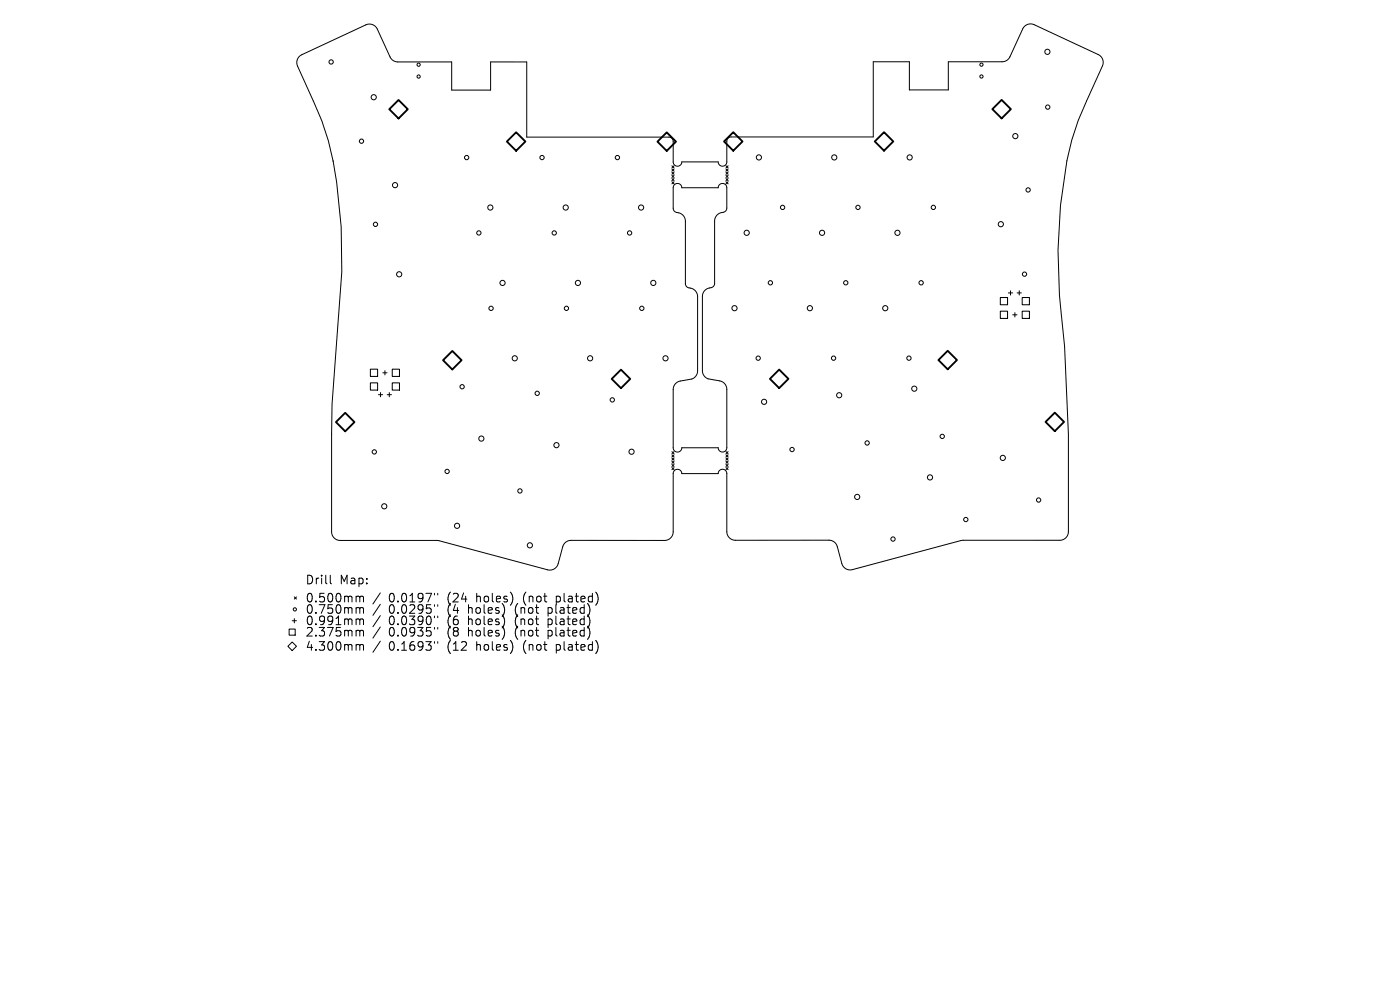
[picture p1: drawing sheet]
<svg xmlns="http://www.w3.org/2000/svg" width="297mm" height="210mm" viewBox="0 0 297 210" stroke-linecap="round" stroke-linejoin="round" font-family="sans-serif">
<defs><g id="words">
<g font-size="2.5">
<text x="64.7" y="124.2">Drill</text>
<text x="72" y="124.2">Map:</text>
<text x="64.7" y="128">0.500mm</text>
<text x="64.7" y="130.5">0.750mm</text>
<text x="82.5" y="128">0.0197&quot;</text>
<text x="82.5" y="130.5">0.0295&quot;</text>
<text x="95" y="128">(24</text>
<text x="95" y="130.5">(4</text>
<text x="99.6" y="130.5">holes)</text>
<text x="101.3" y="128">holes)</text>
<text x="109.7" y="130.5">(not</text>
<text x="111.4" y="128">(not</text>
<text x="116.8" y="130.5">plated)</text>
<text x="118.6" y="128">plated)</text>
<text x="64.7" y="132.9">0.991mm</text>
<text x="64.7" y="135.3">2.375mm</text>
<text x="82.5" y="132.9">0.0390&quot;</text>
<text x="82.5" y="135.3">0.0935&quot;</text>
<text x="95" y="132.9">(6</text>
<text x="95" y="135.3">(8</text>
<text x="99.6" y="132.9">holes)</text>
<text x="99.6" y="135.3">holes)</text>
<text x="109.7" y="132.9">(not</text>
<text x="109.7" y="135.3">(not</text>
<text x="116.8" y="132.9">plated)</text>
<text x="116.8" y="135.3">plated)</text>
<text x="64.7" y="138.3">4.300mm</text>
<text x="82.5" y="138.3">0.1693&quot;</text>
<text x="95" y="138.3">(12</text>
<text x="101.3" y="138.3">holes)</text>
<text x="111.4" y="138.3">(not</text>
<text x="118.6" y="138.3">plated)</text>
</g>
</g></defs>
<g fill="none" stroke="#000" stroke-width=".21">
<path d="M63.5 12l14.1-6.7a1.83 1.83 0 0 1 2.4 .9l2.8 6 .8 .8 .8 .1h11.4v6h8.3v-6h7.6v16h30.2a.91 .91 0 0 1 .9 .9v4.4a.91 .91 0 0 0 1 .9 .91 .91 0 0 0 .8-1l7.8 .1a.91 .91 0 0 0 .9 .9 .91 .91 0 0 0 .9-1v-4.4a.91 .91 0 0 1 .9-.9h30.2v-15.9h7.6v6h8.3v-6h11.4l.8-.2 .8-.7 2.8-6.1a1.83 1.83 0 0 1 2.4-.9l13.7 6.4a1.83 1.83 0 0 1 .8 2.4l-5.1 11.5-1.4 4.2-1.1 4.3a109.3 109.3 0 0 0-1.1 33.1l.6 6.3 .9 18.7-.1 20.8a1.83 1.83 0 0 1-1.8 1.7h-20.8l-23.1 6.2a1.83 1.83 0 0 1-2.3-1.3l-1.1-3.9-.5-.6-.8-.4h-20.2a1.83 1.83 0 0 1-1.8-1.8v-12.4a.91 .91 0 0 0-1-.9 .91 .91 0 0 0-.8 1l-7.8-.1a.91 .91 0 0 0-.9-.8 .91 .91 0 0 0-.9 .9v12.3a1.83 1.83 0 0 1-1.8 1.8l-20.2 .1-.8 .4-.5 .6-1.1 3.9a1.83 1.83 0 0 1-2.2 1.3l-23.2-6.2-20.8-.1a1.83 1.83 0 0 1-1.9-1.8l.1-27 2.1-28.2a100 100 0 0 0-2.8-27.8l-1.4-4.2-5.2-11.7-.1-.9zM70.7 34.2h.1M142.5 35.2l.5 .4M142.5 35.8l.5 .5M142.5 36.5l.5 .5M142.5 37.2l.5 .5M142.5 37.9l.5 .4M142.5 38.5l.5 .5M143 35.2l-.5 .4M143 35.8l-.5 .5M143 36.5l-.5 .5M143 37.2l-.5 .5"/>
<path d="M143 37.9l-.5 .4M143 38.5l-.5 .5M143.1 39.2a.91 .91 0 0 1 1-.2 .91 .91 0 0 1 .5 .8h7.8a.91 .91 0 0 1 .9-.9 .91 .91 0 0 1 .9 .9v4.3a.91 .91 0 0 1-.8 .9 1.88 1.88 0 0 0-1.8 1.9v13.2a.91 .91 0 0 1-.8 .9 1.88 1.88 0 0 0-1.8 1.9v16.1l.3 .7 .8 .6 2.6 .5a1.83 1.83 0 0 1 1.5 1.8v12.4a.91 .91 0 0 1-.9 .9 .91 .91 0 0 1-.9-.9h-7.8a.91 .91 0 0 1-.9 .9 .91 .91 0 0 1-.9-.9v-12.4a1.83 1.83 0 0 1 1.5-1.8l2.6-.5 .7-.6 .4-.7v-16.1a2.11 2.11 0 0 0-2.1-1.9l-.4-.4-.1-.4v-13.3a2.08 2.08 0 0 0-2.1-1.9l-.4-.4-.1-.4v-4.5zM154 35.2l.5 .4M154 35.8l.5 .5M154 36.5l.5 .5M154 37.2l.5 .5M154 37.9l.5 .4M154 38.5l.5 .5M154.5 35.2l-.5 .4M154.5 35.8l-.5 .5M154.5 36.5l-.5 .5"/>
<path d="M154.5 37.2l-.5 .5M154.5 37.9l-.5 .4M154.5 38.5l-.5 .5M81.2 79.1h.9M81.7 78.6v.9M213.9 62.1h.9M214.4 61.7v.9M214.8 66.8h1M215.3 66.3v.9M215.8 62.1h.9M216.2 61.7v.9M80.3 83.7h.9"/>
<path d="M80.7 83.3v.9M82.1 83.7h.9M82.6 83.3v.9M142.5 95.8l.5 .5M142.5 96.5l.5 .4M142.5 97.2l.5 .4M142.5 97.8l.5 .5M142.5 98.5l.5 .5M142.5 99.2l.5 .4M143 95.8l-.5 .5M143 96.5l-.5 .4M143 97.2l-.5 .4"/>
<path d="M143 97.8l-.5 .5M143 98.5l-.5 .5M143 99.2l-.5 .4M154 95.8l.5 .5M154 96.5l.5 .4M154 97.1l.5 .5M154 97.8l.5 .5M154 98.5l.5 .5M154 99.2l.5 .4M154.5 95.8l-.5 .5M154.5 96.5l-.5 .4M154.5 97.1l-.5 .5"/>
<path d="M154.5 97.8l-.5 .5M154.5 98.5l-.5 .5M154.5 99.2l-.5 .4M61.3 133.4h1.3v1.3h-1.3zM62 136.2l.9 .9-.9 .9-.9-.9zM62 131.7h.9M62.4 126.6l.5 .5M62.4 131.2v.9M62.9 126.6l-.5 .5M70.1 122v1.6l.2 .3M75.8 126.5l.4 .1 .1 .1M75.8 128.9l.4 .1 .1 .1"/>
<path d="M75.8 131.3l.4 .1 .1 .2M75.8 133.7l.4 .1 .1 .2M75.8 136.7h.3l.2 .3M76.3 126.7l.3-.2 .4 .1 .1 1.1M76.3 126.7v1M76.3 129.1v1M76.3 131.6v.9M76.3 134v.9M76.3 137v.9M76.3 129.1l.3-.2 .4 .1 .1 1.1M76.3 131.6l.3-.3 .4 .1 .1 1.1M76.3 134l.3-.3 .4 .1 .1 1.1"/>
<path d="M76.3 137l.3-.3 .4 .1 .1 1.1M80.7 125.8l-1.6 2.3M80.7 128.2l-1.6 2.3M80.7 130.6l-1.6 2.3M80.7 133l-1.6 2.4M80.7 136l-1.6 2.4M92.2 125.9v.3M92.2 128.3v.3M92.2 130.7v.3M92.2 133.1v.3M92.2 136.1v.4M92.9 125.9v.3"/>
<path d="M92.9 128.3v.3M92.9 130.7v.3M92.9 133.1v.3M92.9 136.1v.4"/>
<circle cx="70.2" cy="13.1" r=".46"/>
<circle cx="88.8" cy="16.2" r=".34"/>
<circle cx="88.8" cy="13.7" r=".34"/>
<circle cx="208.2" cy="13.7" r=".34"/>
<circle cx="208.2" cy="16.2" r=".34"/>
<circle cx="222.2" cy="11" r=".55"/>
<circle cx="76.7" cy="30" r=".46"/>
<circle cx="79.3" cy="20.6" r=".55"/>
<circle cx="83.8" cy="39.3" r=".55"/>
<circle cx="99" cy="33.4" r=".46"/>
<circle cx="115" cy="33.4" r=".46"/>
<circle cx="131" cy="33.4" r=".46"/>
<circle cx="161" cy="33.4" r=".55"/>
<circle cx="177" cy="33.4" r=".55"/>
<circle cx="193" cy="33.4" r=".55"/>
<circle cx="215.4" cy="28.9" r=".55"/>
<circle cx="222.3" cy="22.7" r=".46"/>
<circle cx="79.7" cy="47.6" r=".46"/>
<circle cx="84.7" cy="58.2" r=".55"/>
<circle cx="101.6" cy="49.4" r=".46"/>
<circle cx="104" cy="44" r=".55"/>
<circle cx="117.6" cy="49.4" r=".46"/>
<circle cx="120" cy="44" r=".55"/>
<circle cx="133.6" cy="49.4" r=".46"/>
<circle cx="136" cy="44" r=".55"/>
<circle cx="158.4" cy="49.4" r=".55"/>
<circle cx="163.4" cy="60" r=".46"/>
<circle cx="166" cy="44" r=".46"/>
<circle cx="174.4" cy="49.4" r=".55"/>
<circle cx="179.4" cy="60" r=".46"/>
<circle cx="182" cy="44" r=".46"/>
<circle cx="190.4" cy="49.4" r=".55"/>
<circle cx="195.4" cy="60" r=".46"/>
<circle cx="198" cy="44" r=".46"/>
<circle cx="212.3" cy="47.6" r=".55"/>
<circle cx="217.3" cy="58.2" r=".46"/>
<circle cx="218.1" cy="40.3" r=".46"/>
<circle cx="104.2" cy="65.4" r=".46"/>
<circle cx="106.6" cy="60" r=".55"/>
<circle cx="109.2" cy="76" r=".55"/>
<circle cx="120.2" cy="65.4" r=".46"/>
<circle cx="122.6" cy="60" r=".55"/>
<circle cx="125.2" cy="76" r=".55"/>
<circle cx="136.2" cy="65.4" r=".46"/>
<circle cx="138.6" cy="60" r=".55"/>
<circle cx="141.2" cy="76" r=".55"/>
<circle cx="155.8" cy="65.4" r=".55"/>
<circle cx="160.8" cy="76" r=".46"/>
<circle cx="171.8" cy="65.4" r=".55"/>
<circle cx="176.8" cy="76" r=".46"/>
<circle cx="187.8" cy="65.4" r=".55"/>
<circle cx="192.8" cy="76" r=".46"/>
<circle cx="79.4" cy="95.9" r=".46"/>
<circle cx="98" cy="82" r=".46"/>
<circle cx="102.1" cy="93" r=".55"/>
<circle cx="114" cy="83.4" r=".46"/>
<circle cx="118" cy="94.4" r=".55"/>
<circle cx="129.9" cy="84.8" r=".46"/>
<circle cx="134" cy="95.8" r=".55"/>
<circle cx="162.1" cy="85.2" r=".55"/>
<circle cx="168" cy="95.4" r=".46"/>
<circle cx="178" cy="83.8" r=".55"/>
<circle cx="184" cy="94" r=".46"/>
<circle cx="194" cy="82.4" r=".55"/>
<circle cx="199.9" cy="92.6" r=".46"/>
<circle cx="212.7" cy="97.1" r=".55"/>
<circle cx="81.5" cy="107.4" r=".55"/>
<circle cx="94.9" cy="100" r=".46"/>
<circle cx="97" cy="111.5" r=".55"/>
<circle cx="110.3" cy="104.1" r=".46"/>
<circle cx="112.4" cy="115.7" r=".55"/>
<circle cx="181.8" cy="105.4" r=".55"/>
<circle cx="189.4" cy="114.3" r=".46"/>
<circle cx="197.3" cy="101.3" r=".55"/>
<circle cx="204.9" cy="110.2" r=".46"/>
<circle cx="220.3" cy="106.1" r=".46"/>
<circle cx="62.6" cy="129.3" r=".34"/>
</g>
<path d="M78.6 78.3h1.5v1.6h-1.5zM83.2 78.3h1.5v1.6h-1.5zM212.2 63.1h1.5v1.5h-1.5zM212.2 66h1.5v1.5h-1.5zM216.9 63.1h1.5v1.5h-1.5zM216.9 66h1.5v1.5h-1.5zM78.6 81.2h1.5v1.6h-1.5zM83.2 81.2h1.5v1.6h-1.5z" fill="none" stroke="#000" stroke-width=".22"/>
<path d="M84.5 21.2l2 2-2 1.9-1.9-1.9zM107.5 30l2-1.9 2 1.9-2 2zM139.5 30l1.9-1.9 2 1.9-2 2zM155.6 28l1.9 2-1.9 2-2-2zM185.6 30l1.9-2 2 2-2 2zM212.5 21.2l2 2-2 1.9-2-1.9zM96 74.4l1.9 2-1.9 2-2-2zM165.3 78.4l2 2-2 1.9-2-1.9zM199.1 76.4l1.9-2 2 2-2 1.9zM73.2 87.6l2 1.9-2 2-1.9-2zM129.8 80.4l1.9-2 2 2-2 1.9zM221.8 89.5l2-2 1.9 2-1.9 2z" fill="none" stroke="#000" stroke-width=".39"/>
<use href="#words"/>
</svg>
